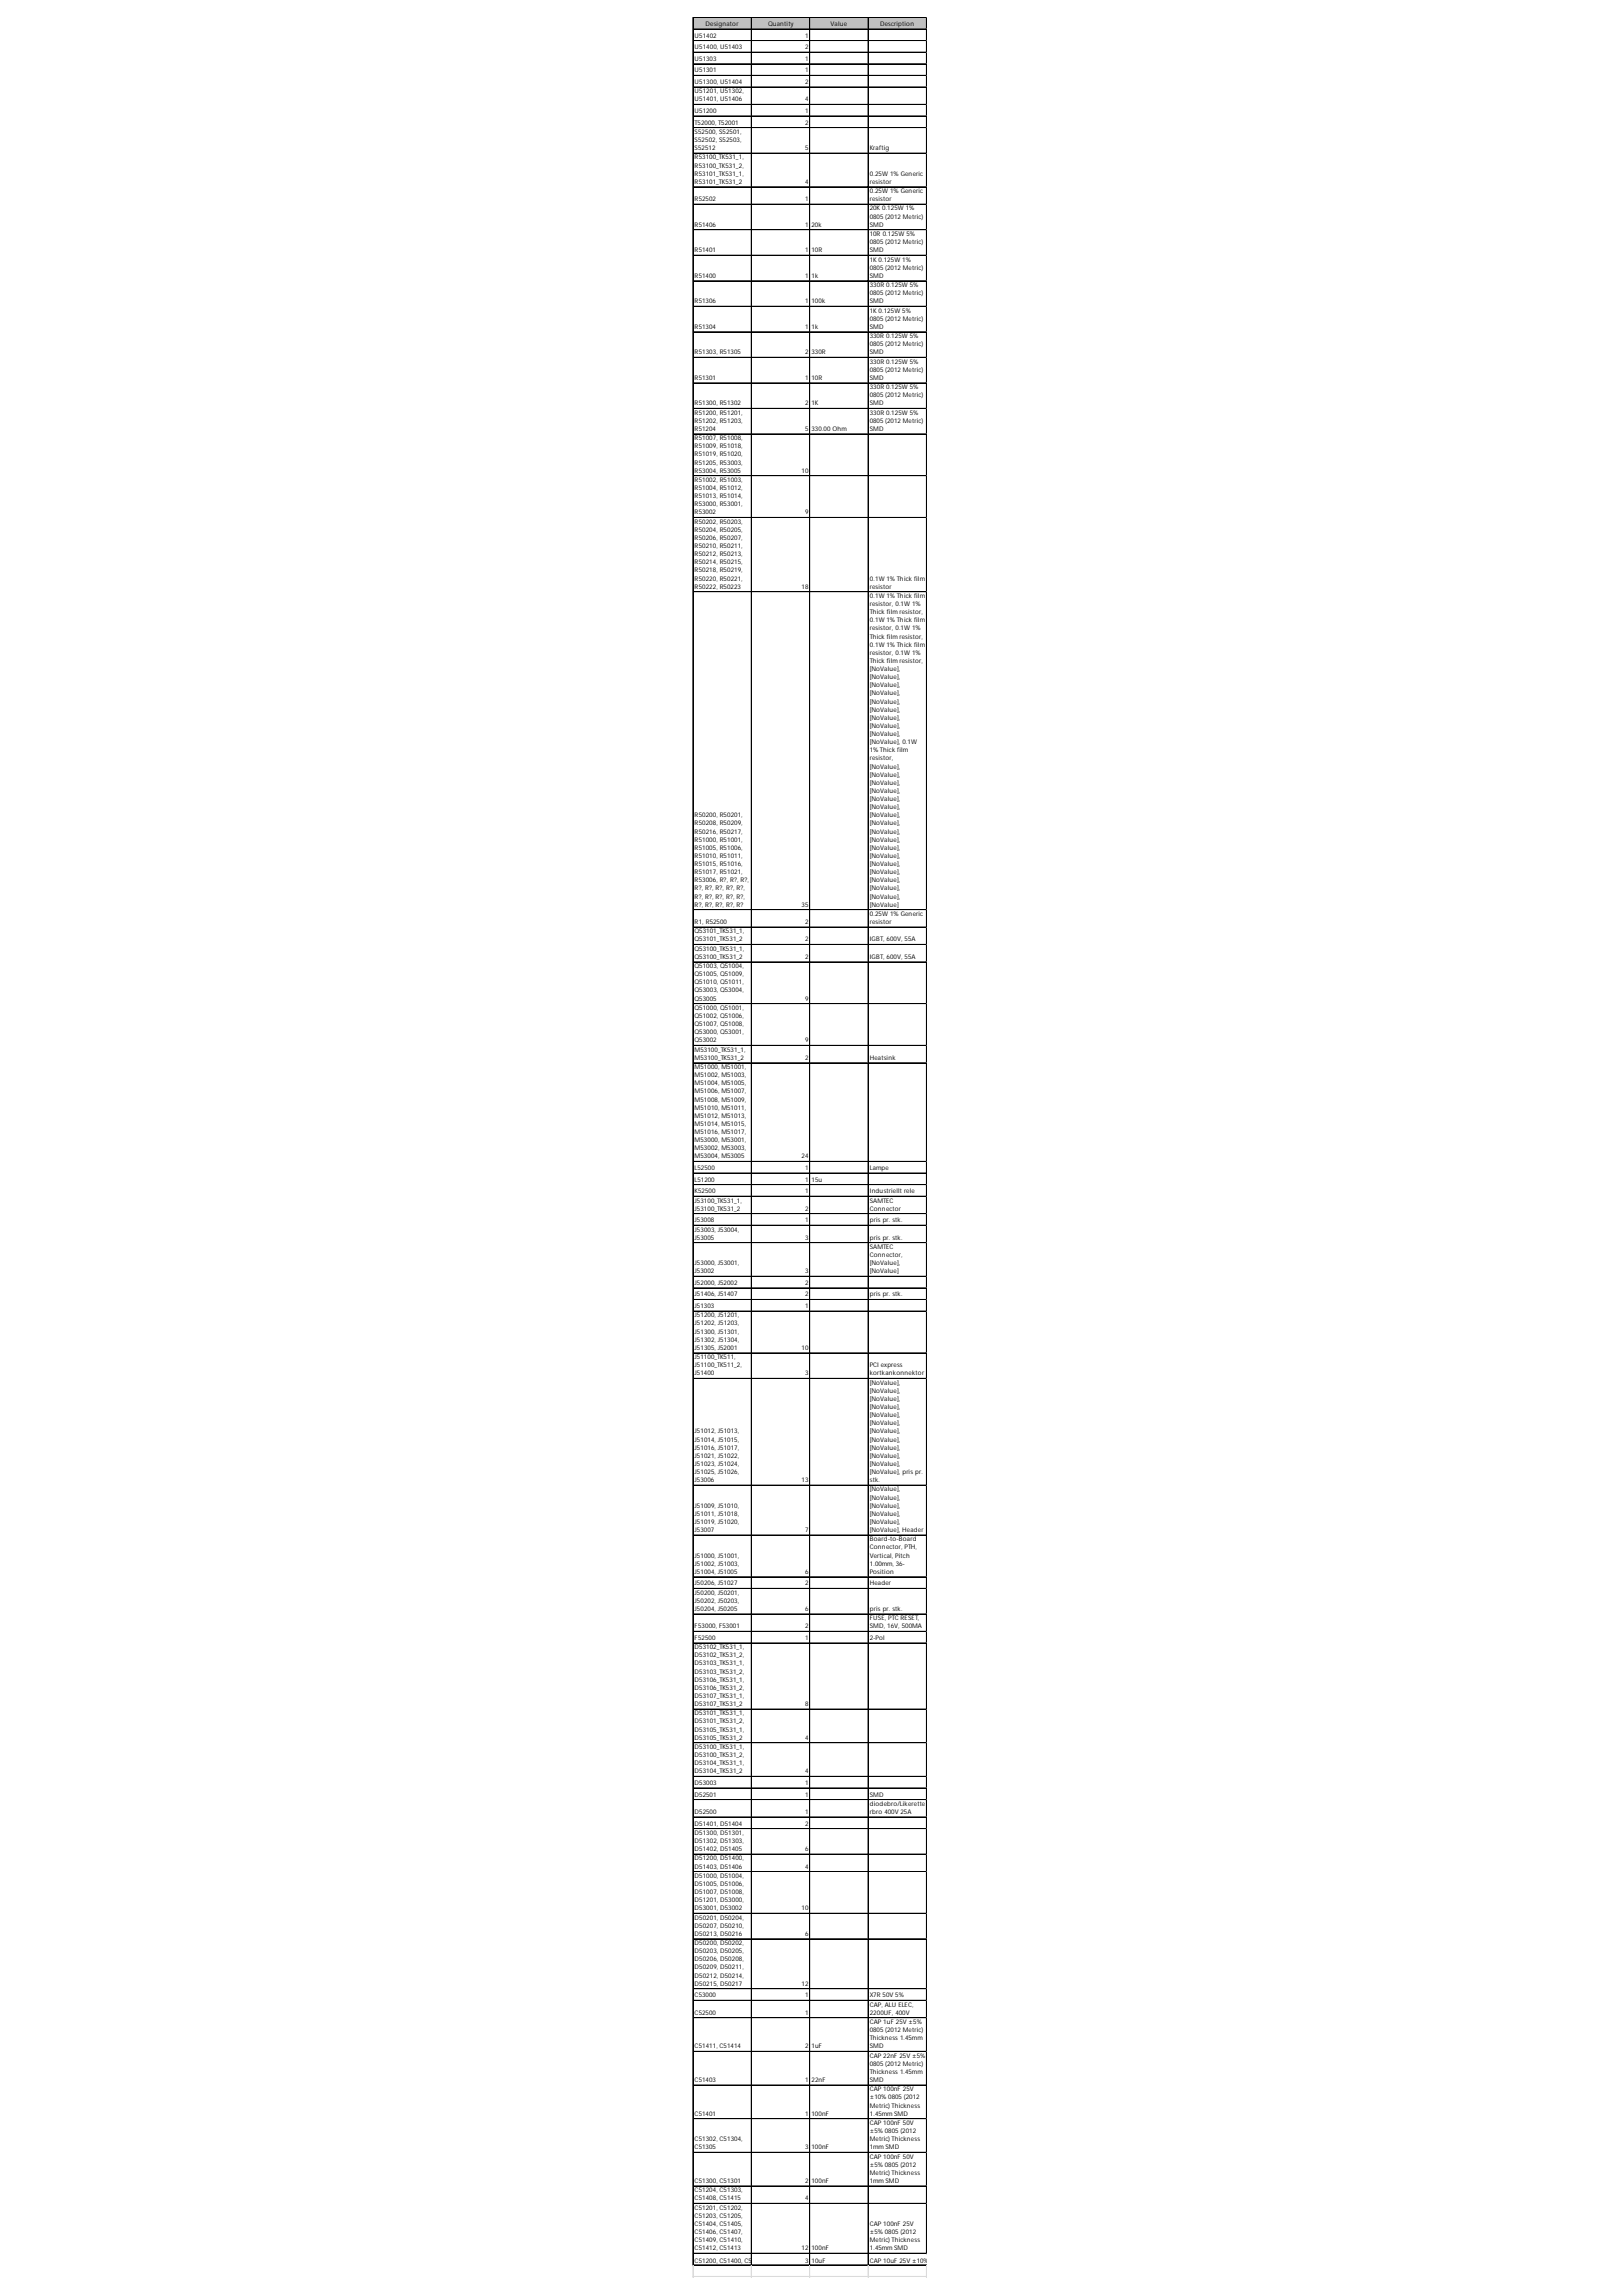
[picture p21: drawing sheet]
<svg xmlns="http://www.w3.org/2000/svg" width="210mm" height="297mm" viewBox="0 0 210 297" stroke-linecap="round" stroke-linejoin="round" font-family="sans-serif">
<defs><g id="words">
<g font-size=".8">
<text x="89.9" y="4.9">U51402</text>
<text x="91.3" y="3.4">Designator</text>
<text x="99.4" y="3.4">Quantity</text>
<text x="104.2" y="4.9">1</text>
<text x="107.5" y="3.4">Value</text>
<text x="113.9" y="3.4">Description</text>
<text x="89.9" y="6.4">U51400, U51403</text>
<text x="89.9" y="7.9">U51303</text>
<text x="89.9" y="9.4">U51301</text>
<text x="89.9" y="10.9">U51300, U51404</text>
<text x="104.2" y="6.4">2</text>
<text x="104.2" y="7.9">1</text>
<text x="104.2" y="9.4">1</text>
<text x="104.2" y="10.9">2</text>
<text x="89.9" y="12.1">U51201, U51302,</text>
<text x="89.9" y="13.1">U51401, U51406</text>
<text x="89.9" y="14.6">U51200</text>
<text x="89.9" y="16.1">T52000, T52001</text>
<text x="89.9" y="17.3">S52500, S52501,</text>
<text x="104.2" y="13.1">4</text>
<text x="104.2" y="14.6">1</text>
<text x="104.2" y="16.1">2</text>
<text x="89.9" y="18.4">S52502, S52503,</text>
<text x="89.9" y="19.4">S52512</text>
<text x="89.9" y="20.6">R53100_TK531_1,</text>
<text x="89.9" y="21.7">R53100_TK531_2,</text>
<text x="89.9" y="22.7">R53101_TK531_1,</text>
<text x="89.9" y="23.8">R53101_TK531_2</text>
<text x="104.2" y="19.4">5</text>
<text x="104.2" y="23.8">4</text>
<text x="112.6" y="19.4">Kraftig</text>
<text x="112.6" y="22.7">0.25W 1% Generic</text>
<text x="112.6" y="23.8">resistor</text>
<text x="89.9" y="26">R52502</text>
<text x="89.9" y="29.3">R51406</text>
<text x="104.2" y="26">1</text>
<text x="104.2" y="29.3">1</text>
<text x="105" y="29.3">20k</text>
<text x="112.6" y="25">0.25W 1% Generic</text>
<text x="112.6" y="26">resistor</text>
<text x="112.6" y="27.2">20K 0.125W 1%</text>
<text x="112.6" y="28.3">0805 (2012 Metric)</text>
<text x="112.6" y="29.3">SMD</text>
<text x="89.9" y="32.6">R51401</text>
<text x="89.9" y="35.9">R51400</text>
<text x="104.2" y="32.6">1</text>
<text x="104.2" y="35.9">1</text>
<text x="105" y="32.6">10R</text>
<text x="105" y="35.9">1k</text>
<text x="112.6" y="30.5">10R 0.125W 5%</text>
<text x="112.6" y="31.6">0805 (2012 Metric)</text>
<text x="112.6" y="32.6">SMD</text>
<text x="112.6" y="33.8">1K 0.125W 1%</text>
<text x="112.6" y="34.9">0805 (2012 Metric)</text>
<text x="112.6" y="35.9">SMD</text>
<text x="89.9" y="39.2">R51306</text>
<text x="104.2" y="39.2">1</text>
<text x="105" y="39.2">100k</text>
<text x="112.6" y="37.1">330R 0.125W 5%</text>
<text x="112.6" y="38.2">0805 (2012 Metric)</text>
<text x="112.6" y="39.2">SMD</text>
<text x="112.6" y="40.4">1K 0.125W 5%</text>
<text x="112.6" y="41.5">0805 (2012 Metric)</text>
<text x="89.9" y="42.5">R51304</text>
<text x="89.9" y="45.8">R51303, R51305</text>
<text x="104.2" y="42.5">1</text>
<text x="104.2" y="45.8">2</text>
<text x="105" y="42.5">1k</text>
<text x="105" y="45.8">330R</text>
<text x="112.6" y="42.5">SMD</text>
<text x="112.6" y="43.7">330R 0.125W 5%</text>
<text x="112.6" y="44.8">0805 (2012 Metric)</text>
<text x="112.6" y="45.8">SMD</text>
<text x="112.6" y="47">330R 0.125W 5%</text>
<text x="89.9" y="49.1">R51301</text>
<text x="89.9" y="52.4">R51300, R51302</text>
<text x="89.9" y="53.6">R51200, R51201,</text>
<text x="104.2" y="49.1">1</text>
<text x="104.2" y="52.4">2</text>
<text x="105" y="49.1">10R</text>
<text x="105" y="52.4">1K</text>
<text x="112.6" y="48.1">0805 (2012 Metric)</text>
<text x="112.6" y="49.1">SMD</text>
<text x="112.6" y="50.3">330R 0.125W 5%</text>
<text x="112.6" y="51.4">0805 (2012 Metric)</text>
<text x="112.6" y="52.4">SMD</text>
<text x="112.6" y="53.6">330R 0.125W 5%</text>
<text x="89.9" y="54.7">R51202, R51203,</text>
<text x="89.9" y="55.7">R51204</text>
<text x="89.9" y="56.9">R51007, R51008,</text>
<text x="89.9" y="58">R51009, R51018,</text>
<text x="89.9" y="59.1">R51019, R51020,</text>
<text x="104.2" y="55.7">5</text>
<text x="105" y="55.7">330.00 Ohm</text>
<text x="112.6" y="54.7">0805 (2012 Metric)</text>
<text x="112.6" y="55.7">SMD</text>
<text x="89.9" y="60.1">R51205, R53003,</text>
<text x="89.9" y="61.2">R53004, R53005</text>
<text x="89.9" y="62.4">R51002, R51003,</text>
<text x="89.9" y="63.4">R51004, R51012,</text>
<text x="89.9" y="64.5">R51013, R51014,</text>
<text x="89.9" y="65.5">R53000, R53001,</text>
<text x="103.7" y="61.2">10</text>
<text x="89.9" y="66.6">R53002</text>
<text x="89.9" y="67.8">R50202, R50203,</text>
<text x="89.9" y="68.8">R50204, R50205,</text>
<text x="89.9" y="69.9">R50206, R50207,</text>
<text x="89.9" y="70.9">R50210, R50211,</text>
<text x="89.9" y="72">R50212, R50213,</text>
<text x="104.2" y="66.6">9</text>
<text x="89.9" y="73">R50214, R50215,</text>
<text x="89.9" y="74.1">R50218, R50219,</text>
<text x="89.9" y="75.1">R50220, R50221,</text>
<text x="89.9" y="76.2">R50222, R50223</text>
<text x="103.7" y="76.2">18</text>
<text x="112.6" y="75.1">0.1W 1% Thick film</text>
<text x="112.6" y="76.2">resistor</text>
<text x="112.6" y="77.4">0.1W 1% Thick film</text>
<text x="112.6" y="78.4">resistor, 0.1W 1%</text>
<text x="112.6" y="79.5">Thick film resistor,</text>
<text x="112.6" y="80.5">0.1W 1% Thick film</text>
<text x="112.6" y="81.6">resistor, 0.1W 1%</text>
<text x="112.6" y="82.6">Thick film resistor,</text>
<text x="112.6" y="83.7">0.1W 1% Thick film</text>
<text x="112.6" y="84.7">resistor, 0.1W 1%</text>
<text x="112.6" y="85.8">Thick film resistor,</text>
<text x="112.6" y="86.8">[NoValue],</text>
<text x="112.6" y="87.9">[NoValue],</text>
<text x="112.6" y="88.9">[NoValue],</text>
<text x="112.6" y="90">[NoValue],</text>
<text x="112.6" y="91">[NoValue],</text>
<text x="112.6" y="92.1">[NoValue],</text>
<text x="112.6" y="93.1">[NoValue],</text>
<text x="112.6" y="94.2">[NoValue],</text>
<text x="112.6" y="95.2">[NoValue],</text>
<text x="112.6" y="96.3">[NoValue], 0.1W</text>
<text x="112.6" y="97.3">1% Thick film</text>
<text x="112.6" y="98.4">resistor,</text>
<text x="112.6" y="99.4">[NoValue],</text>
<text x="112.6" y="100.5">[NoValue],</text>
<text x="112.6" y="101.5">[NoValue],</text>
<text x="89.9" y="105.7">R50200, R50201,</text>
<text x="89.9" y="106.8">R50208, R50209,</text>
<text x="89.9" y="107.8">R50216, R50217,</text>
<text x="112.6" y="102.6">[NoValue],</text>
<text x="112.6" y="103.6">[NoValue],</text>
<text x="112.6" y="104.7">[NoValue],</text>
<text x="112.6" y="105.7">[NoValue],</text>
<text x="112.6" y="106.8">[NoValue],</text>
<text x="112.6" y="107.8">[NoValue],</text>
<text x="89.9" y="108.9">R51000, R51001,</text>
<text x="89.9" y="109.9">R51005, R51006,</text>
<text x="89.9" y="111">R51010, R51011,</text>
<text x="89.9" y="112">R51015, R51016,</text>
<text x="89.9" y="113.1">R51017, R51021,</text>
<text x="112.6" y="108.9">[NoValue],</text>
<text x="112.6" y="109.9">[NoValue],</text>
<text x="112.6" y="111">[NoValue],</text>
<text x="112.6" y="112">[NoValue],</text>
<text x="112.6" y="113.1">[NoValue],</text>
<text x="89.9" y="114.1">R53006, R?, R?, R?,</text>
<text x="89.9" y="115.2">R?, R?, R?, R?, R?,</text>
<text x="89.9" y="116.2">R?, R?, R?, R?, R?,</text>
<text x="89.9" y="117.3">R?, R?, R?, R?, R?</text>
<text x="89.9" y="119.5">R1, R52500</text>
<text x="103.7" y="117.3">35</text>
<text x="104.2" y="119.5">2</text>
<text x="112.6" y="114.1">[NoValue],</text>
<text x="112.6" y="115.2">[NoValue],</text>
<text x="112.6" y="116.2">[NoValue],</text>
<text x="112.6" y="117.3">[NoValue]</text>
<text x="112.6" y="118.5">0.25W 1% Generic</text>
<text x="112.6" y="119.5">resistor</text>
<text x="89.9" y="120.7">Q53101_TK531_1,</text>
<text x="89.9" y="121.8">Q53101_TK531_2</text>
<text x="89.9" y="123">Q53100_TK531_1,</text>
<text x="89.9" y="124">Q53100_TK531_2</text>
<text x="89.9" y="125.2">Q51003, Q51004,</text>
<text x="104.2" y="121.8">2</text>
<text x="104.2" y="124">2</text>
<text x="112.6" y="121.8">IGBT, 600V, 55A</text>
<text x="112.6" y="124">IGBT, 600V, 55A</text>
<text x="89.9" y="126.3">Q51005, Q51009,</text>
<text x="89.9" y="127.4">Q51010, Q51011,</text>
<text x="89.9" y="128.4">Q53003, Q53004,</text>
<text x="89.9" y="129.5">Q53005</text>
<text x="89.9" y="130.7">Q51000, Q51001,</text>
<text x="89.9" y="131.7">Q51002, Q51006,</text>
<text x="104.2" y="129.5">9</text>
<text x="89.9" y="132.8">Q51007, Q51008,</text>
<text x="89.9" y="133.8">Q53000, Q53001,</text>
<text x="89.9" y="134.9">Q53002</text>
<text x="89.9" y="136.1">M53100_TK531_1,</text>
<text x="89.9" y="137.1">M53100_TK531_2</text>
<text x="104.2" y="134.9">9</text>
<text x="104.2" y="137.1">2</text>
<text x="112.6" y="137.1">Heatsink</text>
<text x="89.9" y="138.3">M51000, M51001,</text>
<text x="89.9" y="139.4">M51002, M51003,</text>
<text x="89.9" y="140.4">M51004, M51005,</text>
<text x="89.9" y="141.5">M51006, M51007,</text>
<text x="89.9" y="142.5">M51008, M51009,</text>
<text x="89.9" y="143.6">M51010, M51011,</text>
<text x="89.9" y="144.6">M51012, M51013,</text>
<text x="89.9" y="145.7">M51014, M51015,</text>
<text x="89.9" y="146.7">M51016, M51017,</text>
<text x="89.9" y="147.8">M53000, M53001,</text>
<text x="89.9" y="148.8">M53002, M53003,</text>
<text x="89.9" y="149.9">M53004, M53005</text>
<text x="103.7" y="149.9">24</text>
<text x="89.9" y="151.4">L52500</text>
<text x="89.9" y="152.9">L51200</text>
<text x="89.9" y="154.4">K52500</text>
<text x="89.9" y="155.6">J53100_TK531_1,</text>
<text x="104.2" y="151.4">1</text>
<text x="104.2" y="152.9">1</text>
<text x="104.2" y="154.4">1</text>
<text x="105" y="152.9">15u</text>
<text x="112.6" y="151.4">Lampe</text>
<text x="112.6" y="154.4">Industriellt rele</text>
<text x="112.6" y="155.6">SAMTEC</text>
<text x="89.9" y="156.6">J53100_TK531_2</text>
<text x="89.9" y="158.1">J53008</text>
<text x="89.9" y="159.3">J53003, J53004,</text>
<text x="89.9" y="160.4">J53005</text>
<text x="104.2" y="156.6">2</text>
<text x="104.2" y="158.1">1</text>
<text x="104.2" y="160.4">3</text>
<text x="112.6" y="156.6">Connector</text>
<text x="112.6" y="158.1">pris pr. stk.</text>
<text x="112.6" y="160.4">pris pr. stk.</text>
<text x="112.6" y="161.6">SAMTEC</text>
<text x="89.9" y="163.7">J53000, J53001,</text>
<text x="89.9" y="164.7">J53002</text>
<text x="89.9" y="166.2">J52000, J52002</text>
<text x="89.9" y="167.7">J51406, J51407</text>
<text x="104.2" y="164.7">3</text>
<text x="104.2" y="166.2">2</text>
<text x="104.2" y="167.7">2</text>
<text x="112.6" y="162.6">Connector,</text>
<text x="112.6" y="163.7">[NoValue],</text>
<text x="112.6" y="164.7">[NoValue]</text>
<text x="112.6" y="167.7">pris pr. stk.</text>
<text x="89.9" y="169.2">J51303</text>
<text x="89.9" y="170.4">J51200, J51201,</text>
<text x="89.9" y="171.5">J51202, J51203,</text>
<text x="89.9" y="172.5">J51300, J51301,</text>
<text x="89.9" y="173.6">J51302, J51304,</text>
<text x="104.2" y="169.2">1</text>
<text x="89.9" y="174.6">J51305, J52001</text>
<text x="89.9" y="175.8">J51100_TK511,</text>
<text x="89.9" y="176.9">J51100_TK511_2,</text>
<text x="89.9" y="177.9">J51400</text>
<text x="103.7" y="174.6">10</text>
<text x="104.2" y="177.9">3</text>
<text x="112.6" y="176.9">PCI express</text>
<text x="112.6" y="177.9">kortkankonnektor</text>
<text x="112.6" y="179.1">[NoValue],</text>
<text x="89.9" y="185.4">J51012, J51013,</text>
<text x="112.6" y="180.2">[NoValue],</text>
<text x="112.6" y="181.2">[NoValue],</text>
<text x="112.6" y="182.3">[NoValue],</text>
<text x="112.6" y="183.3">[NoValue],</text>
<text x="112.6" y="184.4">[NoValue],</text>
<text x="112.6" y="185.4">[NoValue],</text>
<text x="89.9" y="186.5">J51014, J51015,</text>
<text x="89.9" y="187.5">J51016, J51017,</text>
<text x="89.9" y="188.6">J51021, J51022,</text>
<text x="89.9" y="189.6">J51023, J51024,</text>
<text x="89.9" y="190.7">J51025, J51026,</text>
<text x="89.9" y="191.7">J53006</text>
<text x="103.7" y="191.7">13</text>
<text x="112.6" y="186.5">[NoValue],</text>
<text x="112.6" y="187.5">[NoValue],</text>
<text x="112.6" y="188.6">[NoValue],</text>
<text x="112.6" y="189.6">[NoValue],</text>
<text x="112.6" y="190.7">[NoValue], pris pr.</text>
<text x="112.6" y="191.7">stk.</text>
<text x="89.9" y="195">J51009, J51010,</text>
<text x="89.9" y="196.1">J51011, J51018,</text>
<text x="89.9" y="197.2">J51019, J51020,</text>
<text x="112.6" y="192.9">[NoValue],</text>
<text x="112.6" y="194">[NoValue],</text>
<text x="112.6" y="195">[NoValue],</text>
<text x="112.6" y="196.1">[NoValue],</text>
<text x="112.6" y="197.2">[NoValue],</text>
<text x="89.9" y="198.2">J53007</text>
<text x="89.9" y="201.5">J51000, J51001,</text>
<text x="89.9" y="202.6">J51002, J51003,</text>
<text x="89.9" y="203.6">J51004, J51005</text>
<text x="104.2" y="198.2">7</text>
<text x="104.2" y="203.6">6</text>
<text x="112.6" y="198.2">[NoValue], Header</text>
<text x="112.6" y="199.4">Board-to-Board</text>
<text x="112.6" y="200.5">Connector, PTH,</text>
<text x="112.6" y="201.5">Vertical, Pitch</text>
<text x="112.6" y="202.6">1.00mm, 36-</text>
<text x="112.6" y="203.6">Position</text>
<text x="89.9" y="205.1">J50206, J51027</text>
<text x="89.9" y="206.3">J50200, J50201,</text>
<text x="89.9" y="207.4">J50202, J50203,</text>
<text x="89.9" y="208.4">J50204, J50205</text>
<text x="104.2" y="205.1">2</text>
<text x="104.2" y="208.4">6</text>
<text x="112.6" y="205.1">Header</text>
<text x="112.6" y="208.4">pris pr. stk.</text>
<text x="112.6" y="209.6">FUSE, PTC RESET,</text>
<text x="89.9" y="210.7">F53000, F53001</text>
<text x="89.9" y="212.2">F52500</text>
<text x="89.9" y="213.4">D53102_TK531_1,</text>
<text x="89.9" y="214.4">D53102_TK531_2,</text>
<text x="89.9" y="215.5">D53103_TK531_1,</text>
<text x="104.2" y="210.7">2</text>
<text x="104.2" y="212.2">1</text>
<text x="112.6" y="210.7">SMD, 16V, 500MA</text>
<text x="112.6" y="212.2">2-Pol</text>
<text x="89.9" y="216.5">D53103_TK531_2,</text>
<text x="89.9" y="217.6">D53106_TK531_1,</text>
<text x="89.9" y="218.6">D53106_TK531_2,</text>
<text x="89.9" y="219.7">D53107_TK531_1,</text>
<text x="89.9" y="220.7">D53107_TK531_2</text>
<text x="89.9" y="221.9">D53101_TK531_1,</text>
<text x="104.2" y="220.7">8</text>
<text x="89.9" y="223">D53101_TK531_2,</text>
<text x="89.9" y="224">D53105_TK531_1,</text>
<text x="89.9" y="225.1">D53105_TK531_2</text>
<text x="89.9" y="226.3">D53100_TK531_1,</text>
<text x="89.9" y="227.3">D53100_TK531_2,</text>
<text x="104.2" y="225.1">4</text>
<text x="89.9" y="228.4">D53104_TK531_1,</text>
<text x="89.9" y="229.4">D53104_TK531_2</text>
<text x="89.9" y="230.9">D53003</text>
<text x="89.9" y="232.4">D52501</text>
<text x="104.2" y="229.4">4</text>
<text x="104.2" y="230.9">1</text>
<text x="104.2" y="232.4">1</text>
<text x="112.6" y="232.4">SMD</text>
<text x="112.6" y="233.6">diodebro/Likerette</text>
<text x="89.9" y="234.7">D52500</text>
<text x="89.9" y="236.2">D51401, D51404</text>
<text x="89.9" y="237.4">D51300, D51301,</text>
<text x="89.9" y="238.4">D51302, D51303,</text>
<text x="89.9" y="239.5">D51402, D51405</text>
<text x="104.2" y="234.7">1</text>
<text x="104.2" y="236.2">2</text>
<text x="104.2" y="239.5">6</text>
<text x="112.6" y="234.7">rbro 400V 25A</text>
<text x="89.9" y="240.7">D51200, D51400,</text>
<text x="89.9" y="241.7">D51403, D51406</text>
<text x="89.9" y="242.9">D51000, D51004,</text>
<text x="89.9" y="244">D51005, D51006,</text>
<text x="89.9" y="245">D51007, D51008,</text>
<text x="104.2" y="241.7">4</text>
<text x="89.9" y="246.1">D51201, D53000,</text>
<text x="89.9" y="247.1">D53001, D53002</text>
<text x="89.9" y="248.3">D50201, D50204,</text>
<text x="89.9" y="249.4">D50207, D50210,</text>
<text x="89.9" y="250.4">D50213, D50216</text>
<text x="89.9" y="251.6">D50200, D50202,</text>
<text x="103.7" y="247.1">10</text>
<text x="104.2" y="250.4">6</text>
<text x="89.9" y="252.7">D50203, D50205,</text>
<text x="89.9" y="253.7">D50206, D50208,</text>
<text x="89.9" y="254.8">D50209, D50211,</text>
<text x="89.9" y="255.8">D50212, D50214,</text>
<text x="89.9" y="256.9">D50215, D50217</text>
<text x="103.7" y="256.9">12</text>
<text x="89.9" y="258.4">C53000</text>
<text x="89.9" y="260.6">C52500</text>
<text x="104.2" y="258.4">1</text>
<text x="104.2" y="260.6">1</text>
<text x="112.6" y="258.4">X7R 50V 5%</text>
<text x="112.6" y="259.6">CAP, ALU ELEC,</text>
<text x="112.6" y="260.6">2200UF, 400V</text>
<text x="112.6" y="261.8">CAP 1uF 25V ±5%</text>
<text x="112.6" y="262.9">0805 (2012 Metric)</text>
<text x="112.6" y="264">Thickness 1.45mm</text>
<text x="89.9" y="265">C51411, C51414</text>
<text x="89.9" y="269.4">C51403</text>
<text x="104.2" y="265">2</text>
<text x="104.2" y="269.4">1</text>
<text x="105" y="265">1uF</text>
<text x="105" y="269.4">22nF</text>
<text x="112.6" y="265">SMD</text>
<text x="112.6" y="266.2">CAP 22nF 25V ±5%</text>
<text x="112.6" y="267.3">0805 (2012 Metric)</text>
<text x="112.6" y="268.3">Thickness 1.45mm</text>
<text x="112.6" y="269.4">SMD</text>
<text x="89.9" y="273.7">C51401</text>
<text x="104.2" y="273.7">1</text>
<text x="105" y="273.7">100nF</text>
<text x="112.6" y="270.6">CAP 100nF 25V</text>
<text x="112.6" y="271.6">±10% 0805 (2012</text>
<text x="112.6" y="272.7">Metric) Thickness</text>
<text x="112.6" y="273.7">1.45mm SMD</text>
<text x="112.6" y="274.9">CAP 100nF 50V</text>
<text x="112.6" y="276">±5% 0805 (2012</text>
<text x="89.9" y="277">C51302, C51304,</text>
<text x="89.9" y="278.1">C51305</text>
<text x="104.2" y="278.1">3</text>
<text x="105" y="278.1">100nF</text>
<text x="112.6" y="277">Metric) Thickness</text>
<text x="112.6" y="278.1">1mm SMD</text>
<text x="112.6" y="279.3">CAP 100nF 50V</text>
<text x="112.6" y="280.3">±5% 0805 (2012</text>
<text x="112.6" y="281.4">Metric) Thickness</text>
<text x="89.9" y="282.4">C51300, C51301</text>
<text x="89.9" y="283.6">C51204, C51303,</text>
<text x="89.9" y="284.7">C51408, C51415</text>
<text x="89.9" y="285.9">C51201, C51202,</text>
<text x="89.9" y="286.9">C51203, C51205,</text>
<text x="89.9" y="288">C51404, C51405,</text>
<text x="104.2" y="282.4">2</text>
<text x="104.2" y="284.7">4</text>
<text x="105" y="282.4">100nF</text>
<text x="112.6" y="282.4">1mm SMD</text>
<text x="112.6" y="288">CAP 100nF 25V</text>
<text x="89.9" y="289">C51406, C51407,</text>
<text x="89.9" y="290.1">C51409, C51410,</text>
<text x="89.9" y="291.1">C51412, C51413</text>
<text x="89.9" y="292.8">C51200, C51400, C51402</text>
<text x="103.7" y="291.1">12</text>
<text x="104.2" y="292.8">3</text>
<text x="105" y="291.1">100nF</text>
<text x="105" y="292.8">10uF</text>
<text x="112.6" y="289">±5% 0805 (2012</text>
<text x="112.6" y="290.1">Metric) Thickness</text>
<text x="112.6" y="291.1">1.45mm SMD</text>
<text x="112.6" y="292.8">CAP 10uF 25V ±10% 1206 (3216 Metric) Thickness 1.9mm SMD</text>
</g>
</g></defs>
<path d="M89.7 2.3h30.3v1.5h-30.3z" fill="#c0c0c0"/>
<g fill="none" stroke="#000" stroke-width=".13">
<path d="M89.7 2.2v290.9M89.7 2.2h30.3M89.7 2.3h30.3M89.7 3.7h30.3M89.7 3.8h30.3M89.7 5.2h30.3M89.7 5.3h30.3M89.7 6.7h30.3M89.7 6.8h30.3M89.7 8.2h30.3M89.7 8.3h30.3M89.7 9.7h30.3"/>
<path d="M89.7 9.8h30.3M89.7 11.3h30.3M89.7 13.5h30.3M89.7 15h30.3M89.7 16.5h30.3M89.7 19.8h30.3M97.2 2.3v290.8M97.3 2.3v290.8M104.8 2.3v290.8M112.3 2.3v290.8M112.4 2.3v290.8M119.9 2.3v289.3"/>
<path d="M89.7 24.2h30.3M89.7 26.4h30.3M89.7 29.7h30.3M89.7 29.8h30.3M89.7 33h30.3M89.7 33.1h30.3M89.7 36.3h30.3M89.7 36.4h30.3M89.7 39.6h30.3M89.7 39.7h30.3M89.7 42.9h30.3M89.7 43h30.3"/>
<path d="M89.7 46.2h30.3M89.7 46.3h30.3M89.7 49.5h30.3M89.7 49.6h30.3M89.7 52.8h30.3M89.7 52.9h30.3M89.7 56.1h30.3M89.7 56.2h30.3M89.7 61.5h30.3M89.7 61.6h30.3M89.7 66.9h30.3M89.7 67h30.3"/>
<path d="M89.7 76.5h30.3M89.7 76.6h30.3M89.7 117.7h30.3M89.7 119.9h30.3M89.7 120h30.3M89.7 122.2h30.3M89.7 124.4h30.3M89.7 124.5h30.3M89.7 129.8h30.3M89.7 129.9h30.3M89.7 135.2h30.3M89.7 135.3h30.3"/>
<path d="M89.7 137.5h30.3M89.7 150.3h30.3M89.7 151.8h30.3M89.7 153.3h30.3M89.7 154.8h30.3M89.7 157h30.3M89.7 158.5h30.3M89.7 160.8h30.3M89.7 165.1h30.3M89.7 165.2h30.3M89.7 166.6h30.3M89.7 166.7h30.3"/>
<path d="M89.7 168.1h30.3M89.7 168.2h30.3M89.7 169.6h30.3M89.7 169.7h30.3M89.7 175h30.3M89.7 175.1h30.3M89.7 178.3h30.3M89.7 178.4h30.3M89.7 192.1h30.3M89.7 192.2h30.3M89.7 198.6h30.3M89.7 204h30.3"/>
<path d="M89.7 205.5h30.3M89.7 208.8h30.3M89.7 211h30.3M89.7 211.1h30.3M89.7 212.5h30.3M89.7 212.6h30.3M89.7 221.1h30.3M89.7 225.5h30.3M89.7 229.8h30.3M89.7 231.3h30.3M89.7 232.8h30.3M89.7 235.1h30.3"/>
<path d="M89.7 236.6h30.3M89.7 239.9h30.3M89.7 242.1h30.3M89.7 242.2h30.3M89.7 247.5h30.3M89.7 247.6h30.3M89.7 250.8h30.3M89.7 250.9h30.3M89.7 257.3h30.3M89.7 258.8h30.3M89.7 261h30.3M89.7 261.1h30.3"/>
<path d="M89.7 265.4h30.3M89.7 269.7h30.3M89.7 269.8h30.3M89.7 274.1h30.3M89.7 278.4h30.3M89.7 278.5h30.3M89.7 282.8h30.3M89.7 285.1h30.3M89.7 291.5h30.3M89.7 293h30.3"/>
</g>
<path d="M89.7 293.1v1.5" fill="none" stroke="#dadcdd" stroke-width=".13"/>
<path d="M89.7 293.1v1.5z" fill="#dadcdd"/>
<path d="M97.2 293.1v1.5" fill="none" stroke="#dadcdd" stroke-width=".13"/>
<path d="M97.2 293.1h.1v1.5h-.1z" fill="#dadcdd"/>
<path d="M104.8 293.1v1.5" fill="none" stroke="#dadcdd" stroke-width=".13"/>
<path d="M104.8 293.1h.1v1.5h-.1z" fill="#dadcdd"/>
<path d="M112.3 293.1v1.5" fill="none" stroke="#dadcdd" stroke-width=".13"/>
<path d="M112.3 293.1h.1v1.5h-.1z" fill="#dadcdd"/>
<path d="M119.9 293.1v1.5" fill="none" stroke="#dadcdd" stroke-width=".13"/>
<path d="M119.9 293.1h.1v1.5h-.1z" fill="#dadcdd"/>
<path d="M120 2.2h.1" fill="none" stroke="#dadcdd" stroke-width=".13"/>
<path d="M120 2.2v.1z" fill="#dadcdd"/>
<path d="M120 3.7h.1" fill="none" stroke="#dadcdd" stroke-width=".13"/>
<path d="M120 3.7v.1z" fill="#dadcdd"/>
<path d="M120 5.2h.1" fill="none" stroke="#dadcdd" stroke-width=".13"/>
<path d="M120 5.2v.1z" fill="#dadcdd"/>
<path d="M120 6.7h.1" fill="none" stroke="#dadcdd" stroke-width=".13"/>
<path d="M120 6.7v.1z" fill="#dadcdd"/>
<path d="M120 8.2h.1" fill="none" stroke="#dadcdd" stroke-width=".13"/>
<path d="M120 8.2v.1z" fill="#dadcdd"/>
<path d="M120 9.7h.1" fill="none" stroke="#dadcdd" stroke-width=".13"/>
<path d="M120 9.7v.1z" fill="#dadcdd"/>
<path d="M120 11.3h.1" fill="none" stroke="#dadcdd" stroke-width=".13"/>
<path d="M120 13.5h.1" fill="none" stroke="#dadcdd" stroke-width=".13"/>
<path d="M120 13.5v.1z" fill="#dadcdd"/>
<path d="M120 15h.1" fill="none" stroke="#dadcdd" stroke-width=".13"/>
<path d="M120 15v.1z" fill="#dadcdd"/>
<path d="M120 16.5h.1" fill="none" stroke="#dadcdd" stroke-width=".13"/>
<path d="M120 16.5v.1z" fill="#dadcdd"/>
<path d="M120 19.8h.1" fill="none" stroke="#dadcdd" stroke-width=".13"/>
<path d="M120 19.8v.1z" fill="#dadcdd"/>
<path d="M120 24.2h.1" fill="none" stroke="#dadcdd" stroke-width=".13"/>
<path d="M120 26.4h.1" fill="none" stroke="#dadcdd" stroke-width=".13"/>
<path d="M120 26.4v.1z" fill="#dadcdd"/>
<path d="M120 29.7h.1" fill="none" stroke="#dadcdd" stroke-width=".13"/>
<path d="M120 29.7v.1z" fill="#dadcdd"/>
<path d="M120 33h.1" fill="none" stroke="#dadcdd" stroke-width=".13"/>
<path d="M120 33v.1z" fill="#dadcdd"/>
<path d="M120 36.3h.1" fill="none" stroke="#dadcdd" stroke-width=".13"/>
<path d="M120 36.3v.1z" fill="#dadcdd"/>
<path d="M120 39.6h.1" fill="none" stroke="#dadcdd" stroke-width=".13"/>
<path d="M120 39.6v.1z" fill="#dadcdd"/>
<path d="M120 42.9h.1" fill="none" stroke="#dadcdd" stroke-width=".13"/>
<path d="M120 42.9v.1z" fill="#dadcdd"/>
<path d="M120 46.2h.1" fill="none" stroke="#dadcdd" stroke-width=".13"/>
<path d="M120 46.2v.1z" fill="#dadcdd"/>
<path d="M120 49.5h.1" fill="none" stroke="#dadcdd" stroke-width=".13"/>
<path d="M120 49.5v.1z" fill="#dadcdd"/>
<path d="M120 52.8h.1" fill="none" stroke="#dadcdd" stroke-width=".13"/>
<path d="M120 52.8v.1z" fill="#dadcdd"/>
<path d="M120 56.1h.1" fill="none" stroke="#dadcdd" stroke-width=".13"/>
<path d="M120 56.1v.1z" fill="#dadcdd"/>
<path d="M120 61.5h.1" fill="none" stroke="#dadcdd" stroke-width=".13"/>
<path d="M120 61.5v.1z" fill="#dadcdd"/>
<path d="M120 66.9h.1" fill="none" stroke="#dadcdd" stroke-width=".13"/>
<path d="M120 66.9v.1z" fill="#dadcdd"/>
<path d="M120 76.5h.1" fill="none" stroke="#dadcdd" stroke-width=".13"/>
<path d="M120 76.5v.1z" fill="#dadcdd"/>
<path d="M120 117.7h.1" fill="none" stroke="#dadcdd" stroke-width=".13"/>
<path d="M120 117.7v.1z" fill="#dadcdd"/>
<path d="M120 119.9h.1" fill="none" stroke="#dadcdd" stroke-width=".13"/>
<path d="M120 119.9v.1z" fill="#dadcdd"/>
<path d="M120 122.2h.1" fill="none" stroke="#dadcdd" stroke-width=".13"/>
<path d="M120 122.2v.1z" fill="#dadcdd"/>
<path d="M120 124.4h.1" fill="none" stroke="#dadcdd" stroke-width=".13"/>
<path d="M120 124.4v.1z" fill="#dadcdd"/>
<path d="M120 129.8h.1" fill="none" stroke="#dadcdd" stroke-width=".13"/>
<path d="M120 129.8v.1z" fill="#dadcdd"/>
<path d="M120 135.2h.1" fill="none" stroke="#dadcdd" stroke-width=".13"/>
<path d="M120 135.2v.1z" fill="#dadcdd"/>
<path d="M120 137.5h.1" fill="none" stroke="#dadcdd" stroke-width=".13"/>
<path d="M120 137.5v.1z" fill="#dadcdd"/>
<path d="M120 150.3h.1" fill="none" stroke="#dadcdd" stroke-width=".13"/>
<path d="M120 151.8h.1" fill="none" stroke="#dadcdd" stroke-width=".13"/>
<path d="M120 153.3h.1" fill="none" stroke="#dadcdd" stroke-width=".13"/>
<path d="M120 154.8h.1" fill="none" stroke="#dadcdd" stroke-width=".13"/>
<path d="M120 157h.1" fill="none" stroke="#dadcdd" stroke-width=".13"/>
<path d="M120 157v.1z" fill="#dadcdd"/>
<path d="M120 158.5h.1" fill="none" stroke="#dadcdd" stroke-width=".13"/>
<path d="M120 158.5v.1z" fill="#dadcdd"/>
<path d="M120 160.8h.1" fill="none" stroke="#dadcdd" stroke-width=".13"/>
<path d="M120 165.1h.1" fill="none" stroke="#dadcdd" stroke-width=".13"/>
<path d="M120 165.1v.1z" fill="#dadcdd"/>
<path d="M120 166.6h.1" fill="none" stroke="#dadcdd" stroke-width=".13"/>
<path d="M120 166.6v.1z" fill="#dadcdd"/>
<path d="M120 168.1h.1" fill="none" stroke="#dadcdd" stroke-width=".13"/>
<path d="M120 168.1v.1z" fill="#dadcdd"/>
<path d="M120 169.6h.1" fill="none" stroke="#dadcdd" stroke-width=".13"/>
<path d="M120 169.6v.1z" fill="#dadcdd"/>
<path d="M120 175h.1" fill="none" stroke="#dadcdd" stroke-width=".13"/>
<path d="M120 175v.1z" fill="#dadcdd"/>
<path d="M120 178.3h.1" fill="none" stroke="#dadcdd" stroke-width=".13"/>
<path d="M120 178.3v.1z" fill="#dadcdd"/>
<path d="M120 192.1h.1" fill="none" stroke="#dadcdd" stroke-width=".13"/>
<path d="M120 192.1v.1z" fill="#dadcdd"/>
<path d="M120 198.6h.1" fill="none" stroke="#dadcdd" stroke-width=".13"/>
<path d="M120 198.6v.1z" fill="#dadcdd"/>
<path d="M120 204h.1" fill="none" stroke="#dadcdd" stroke-width=".13"/>
<path d="M120 204v.1z" fill="#dadcdd"/>
<path d="M120 205.5h.1" fill="none" stroke="#dadcdd" stroke-width=".13"/>
<path d="M120 205.5v.1z" fill="#dadcdd"/>
<path d="M120 208.8h.1" fill="none" stroke="#dadcdd" stroke-width=".13"/>
<path d="M120 208.8v.1z" fill="#dadcdd"/>
<path d="M120 211h.1" fill="none" stroke="#dadcdd" stroke-width=".13"/>
<path d="M120 211v.1z" fill="#dadcdd"/>
<path d="M120 212.5h.1" fill="none" stroke="#dadcdd" stroke-width=".13"/>
<path d="M120 212.5v.1z" fill="#dadcdd"/>
<path d="M120 221.1h.1" fill="none" stroke="#dadcdd" stroke-width=".13"/>
<path d="M120 221.1v.1z" fill="#dadcdd"/>
<path d="M120 225.5h.1" fill="none" stroke="#dadcdd" stroke-width=".13"/>
<path d="M120 229.8h.1" fill="none" stroke="#dadcdd" stroke-width=".13"/>
<path d="M120 229.8v.1z" fill="#dadcdd"/>
<path d="M120 231.3h.1" fill="none" stroke="#dadcdd" stroke-width=".13"/>
<path d="M120 231.3v.1z" fill="#dadcdd"/>
<path d="M120 232.8h.1" fill="none" stroke="#dadcdd" stroke-width=".13"/>
<path d="M120 232.8v.1z" fill="#dadcdd"/>
<path d="M120 235.1h.1" fill="none" stroke="#dadcdd" stroke-width=".13"/>
<path d="M120 236.6h.1" fill="none" stroke="#dadcdd" stroke-width=".13"/>
<path d="M120 239.9h.1" fill="none" stroke="#dadcdd" stroke-width=".13"/>
<path d="M120 242.1h.1" fill="none" stroke="#dadcdd" stroke-width=".13"/>
<path d="M120 242.1v.1z" fill="#dadcdd"/>
<path d="M120 247.5h.1" fill="none" stroke="#dadcdd" stroke-width=".13"/>
<path d="M120 247.5v.1z" fill="#dadcdd"/>
<path d="M120 250.8h.1" fill="none" stroke="#dadcdd" stroke-width=".13"/>
<path d="M120 250.8v.1z" fill="#dadcdd"/>
<path d="M120 257.3h.1" fill="none" stroke="#dadcdd" stroke-width=".13"/>
<path d="M120 257.3v.1z" fill="#dadcdd"/>
<path d="M120 258.8h.1" fill="none" stroke="#dadcdd" stroke-width=".13"/>
<path d="M120 258.8v.1z" fill="#dadcdd"/>
<path d="M120 261h.1" fill="none" stroke="#dadcdd" stroke-width=".13"/>
<path d="M120 261v.1z" fill="#dadcdd"/>
<path d="M120 265.4h.1" fill="none" stroke="#dadcdd" stroke-width=".13"/>
<path d="M120 265.4v.1z" fill="#dadcdd"/>
<path d="M120 269.7h.1" fill="none" stroke="#dadcdd" stroke-width=".13"/>
<path d="M120 269.7v.1z" fill="#dadcdd"/>
<path d="M120 274.1h.1" fill="none" stroke="#dadcdd" stroke-width=".13"/>
<path d="M120 274.1v.1z" fill="#dadcdd"/>
<path d="M120 278.4h.1" fill="none" stroke="#dadcdd" stroke-width=".13"/>
<path d="M120 278.4v.1z" fill="#dadcdd"/>
<path d="M120 282.8h.1" fill="none" stroke="#dadcdd" stroke-width=".13"/>
<path d="M120 282.8v.1z" fill="#dadcdd"/>
<path d="M120 285.1h.1" fill="none" stroke="#dadcdd" stroke-width=".13"/>
<path d="M120 291.5h.1" fill="none" stroke="#dadcdd" stroke-width=".13"/>
<path d="M120 291.5v.1z" fill="#dadcdd"/>
<path d="M120 293h.1" fill="none" stroke="#dadcdd" stroke-width=".13"/>
<path d="M120 293v.1z" fill="#dadcdd"/>
<path d="M89.7 294.5h30.3" fill="none" stroke="#dadcdd" stroke-width=".13"/>
<use href="#words"/>
</svg>
